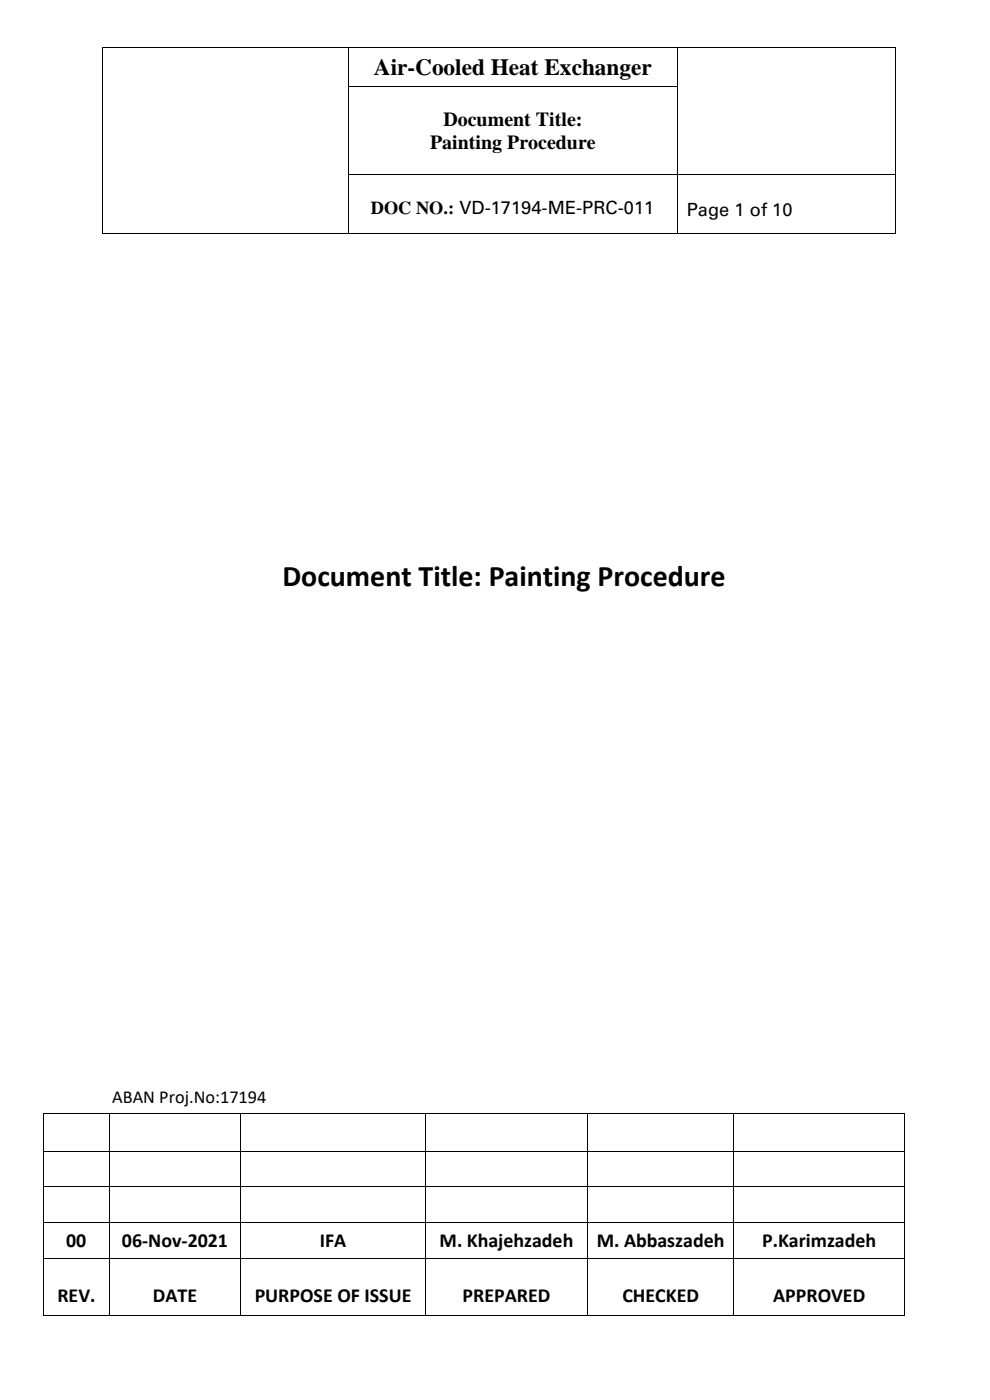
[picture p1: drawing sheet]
<svg xmlns="http://www.w3.org/2000/svg" width="210mm" height="297mm" viewBox="0 0 210 297" stroke-linecap="round" stroke-linejoin="round" font-family="sans-serif">
<defs><g id="words">
<text font-size="6.3" x="59.9" y="124.3">Document Title: Painting Procedure</text>
<text font-size="4.9" x="79.3" y="15.9">Air-Cooled Heat Exchanger</text>
<g font-size="4.2">
<text x="94.1" y="26.8">Document Title:</text>
<text x="91.2" y="31.6">Painting Procedure</text>
<text x="14.1" y="264.5">00</text>
<text x="25.9" y="264.5">06-Nov-2021</text>
<text x="67.8" y="264.5">IFA</text>
<text x="93.3" y="264.5">M. Khajehzadeh</text>
<text x="126.6" y="264.5">M. Abbaszadeh</text>
<text x="161.7" y="264.5">P.Karimzadeh</text>
<text x="12.2" y="276.2">REV.</text>
<text x="32.4" y="276.2">DATE</text>
<text x="54" y="276.2">PURPOSE OF ISSUE</text>
<text x="98.1" y="276.2">PREPARED</text>
<text x="132" y="276.2">CHECKED</text>
<text x="164" y="276.2">APPROVED</text>
</g>
<g font-size="3.9">
<text x="78.7" y="45.5">DOC NO.: VD-17194-ME-PRC-011</text>
<text x="145.7" y="45.8">Page 1 of 10</text>
<text x="23.8" y="233.9">ABAN Proj.No:17194</text>
</g>
</g></defs>
<g fill="#000">
<path d="M21.7 10h.1v.2h-.1z" fill-rule="evenodd"/>
<path d="M21.7 10h.1v.2h-.1z" fill-rule="evenodd"/>
<path d="M21.7 18.2h.1v.1h-.1z" fill-rule="evenodd"/>
<path d="M73.8 10h.1v.2h-.1z" fill-rule="evenodd"/>
<path d="M73.8 18.2h.1v.1h-.1z" fill-rule="evenodd"/>
<path d="M143.7 10h.2v.2h-.2z" fill-rule="evenodd"/>
<path d="M143.7 18.2h.2v.1h-.2z" fill-rule="evenodd"/>
<path d="M189.9 10h.1v.2h-.1z" fill-rule="evenodd"/>
<path d="M189.9 10h.1v.2h-.1z" fill-rule="evenodd"/>
<path d="M189.9 18.2h.1v.1h-.1z" fill-rule="evenodd"/>
<path d="M21.7 37h.1v.2h-.1z" fill-rule="evenodd"/>
<path d="M73.8 37h.1v.2h-.1z" fill-rule="evenodd"/>
<path d="M143.7 37h.2v.2h-.2z" fill-rule="evenodd"/>
<path d="M189.9 37h.1v.2h-.1z" fill-rule="evenodd"/>
<path d="M21.7 49.5h.1v.2h-.1z" fill-rule="evenodd"/>
<path d="M21.7 49.5h.1v.2h-.1z" fill-rule="evenodd"/>
<path d="M73.8 49.5h.1v.2h-.1z" fill-rule="evenodd"/>
<path d="M143.7 49.5h.2v.2h-.2z" fill-rule="evenodd"/>
<path d="M189.9 49.5h.1v.2h-.1z" fill-rule="evenodd"/>
<path d="M189.9 49.5h.1v.2h-.1z" fill-rule="evenodd"/>
<path d="M9.1 236.2h.2v.2h-.2z" fill-rule="evenodd"/>
<path d="M9.1 236.2h.2v.2h-.2z" fill-rule="evenodd"/>
<path d="M23.1 236.2h.2v.2h-.2z" fill-rule="evenodd"/>
<path d="M51 236.2h.1v.2h-.1z" fill-rule="evenodd"/>
<path d="M90.2 236.2h.2v.2h-.2z" fill-rule="evenodd"/>
<path d="M124.6 236.2h.1v.2h-.1z" fill-rule="evenodd"/>
<path d="M155.6 236.2h.2v.2h-.2z" fill-rule="evenodd"/>
<path d="M191.9 236.2h.1v.2h-.1z" fill-rule="evenodd"/>
<path d="M191.9 236.2h.1v.2h-.1z" fill-rule="evenodd"/>
<path d="M9.1 244.1h.2v.2h-.2z" fill-rule="evenodd"/>
<path d="M9.1 251.6h.2v.2h-.2z" fill-rule="evenodd"/>
<path d="M9.1 259.2h.2v.2h-.2z" fill-rule="evenodd"/>
<path d="M23.1 244.1h.2v.2h-.2z" fill-rule="evenodd"/>
<path d="M23.1 251.6h.2v.2h-.2z" fill-rule="evenodd"/>
<path d="M23.1 259.2h.2v.2h-.2z" fill-rule="evenodd"/>
<path d="M51 244.1h.1v.2h-.1z" fill-rule="evenodd"/>
<path d="M51 251.6h.1v.2h-.1z" fill-rule="evenodd"/>
<path d="M51 259.2h.1v.2h-.1z" fill-rule="evenodd"/>
<path d="M90.2 244.1h.2v.2h-.2z" fill-rule="evenodd"/>
<path d="M90.2 251.6h.2v.2h-.2z" fill-rule="evenodd"/>
<path d="M90.2 259.2h.2v.2h-.2z" fill-rule="evenodd"/>
<path d="M124.6 244.1h.1v.2h-.1z" fill-rule="evenodd"/>
<path d="M124.6 251.6h.1v.2h-.1z" fill-rule="evenodd"/>
<path d="M124.6 259.2h.1v.2h-.1z" fill-rule="evenodd"/>
<path d="M155.6 244.1h.2v.2h-.2z" fill-rule="evenodd"/>
<path d="M155.6 251.6h.2v.2h-.2z" fill-rule="evenodd"/>
<path d="M155.6 259.2h.2v.2h-.2z" fill-rule="evenodd"/>
<path d="M191.9 244.1h.1v.2h-.1z" fill-rule="evenodd"/>
<path d="M191.9 251.6h.1v.2h-.1z" fill-rule="evenodd"/>
<path d="M191.9 259.2h.1v.2h-.1z" fill-rule="evenodd"/>
<path d="M9.1 266.8h.2v.2h-.2z" fill-rule="evenodd"/>
<path d="M9.1 279.1h.2v.1h-.2z" fill-rule="evenodd"/>
<path d="M9.1 279.1h.2v.1h-.2z" fill-rule="evenodd"/>
<path d="M23.1 266.8h.2v.2h-.2z" fill-rule="evenodd"/>
<path d="M23.1 279.1h.2v.1h-.2z" fill-rule="evenodd"/>
<path d="M51 266.8h.1v.2h-.1z" fill-rule="evenodd"/>
<path d="M51 279.1h.1v.1h-.1z" fill-rule="evenodd"/>
<path d="M90.2 266.8h.2v.2h-.2z" fill-rule="evenodd"/>
<path d="M90.2 279.1h.2v.1h-.2z" fill-rule="evenodd"/>
<path d="M124.6 266.8h.1v.2h-.1z" fill-rule="evenodd"/>
<path d="M124.6 279.1h.1v.1h-.1z" fill-rule="evenodd"/>
<path d="M155.6 266.8h.2v.2h-.2z" fill-rule="evenodd"/>
<path d="M155.6 279.1h.2v.1h-.2z" fill-rule="evenodd"/>
<path d="M191.9 266.8h.1v.2h-.1z" fill-rule="evenodd"/>
<path d="M191.9 279.1h.1v.1h-.1z" fill-rule="evenodd"/>
<path d="M191.9 279.1h.1v.1h-.1z" fill-rule="evenodd"/>
</g>
<g fill="none" stroke="#000" stroke-width=".21">
<path d="M21.8 10.2v8M21.8 18.3v18.7M21.8 10.1h52M73.9 10.2v8M73.9 18.3v18.7M73.9 10.1h69.8M73.9 18.2h69.8M143.8 10.2v8M143.8 18.3v18.7M143.9 10.1h46M189.9 10.2v8M189.9 18.3v18.7"/>
<path d="M21.8 37.2v12.3M73.9 37.2v12.3M73.9 37.1h69.8M143.8 37.2v12.3M143.9 37.1h46M189.9 37.2v12.3M21.8 49.6h52M73.9 49.6h69.8M143.9 49.6h46M9.2 236.4v7.7M9.3 236.3h13.8M23.2 236.4v7.7"/>
<path d="M23.3 236.3h27.7M51.1 236.4v7.7M51.1 236.3h39.1M90.3 236.4v7.7M90.4 236.3h34.2M124.7 236.4v7.7M124.7 236.3h30.9M155.7 236.4v7.7M155.8 236.3h36.1M191.9 236.4v7.7M9.2 244.3v7.3M9.2 251.8v7.4"/>
<path d="M9.2 259.4v7.4M9.3 244.2h13.8M9.3 251.7h13.8M9.3 259.3h13.8M23.2 244.3v7.3M23.2 251.8v7.4M23.2 259.4v7.4M23.3 244.2h27.7M23.3 251.7h27.7M23.3 259.3h27.7M51.1 244.3v7.3M51.1 251.8v7.4"/>
<path d="M51.1 259.4v7.4M51.1 244.2h39.1M51.1 251.7h39.1M51.1 259.3h39.1M90.3 244.3v7.3M90.3 251.8v7.4M90.3 259.4v7.4M90.4 244.2h34.2M90.4 251.7h34.2M90.4 259.3h34.2M124.7 244.3v7.3M124.7 251.8v7.4"/>
<path d="M124.7 259.4v7.4M124.7 244.2h30.9M124.7 251.7h30.9M124.7 259.3h30.9M155.7 244.3v7.3M155.7 251.8v7.4M155.7 259.4v7.4M155.8 244.2h36.1M155.8 251.7h36.1M155.8 259.3h36.1M191.9 244.3v7.3M191.9 251.8v7.4"/>
<path d="M191.9 259.4v7.4M9.2 267v12.1M9.3 266.9h13.8M9.3 279.1h13.8M23.2 267v12.1M23.3 266.9h27.7M23.3 279.1h27.7M51.1 267v12.1M51.1 266.9h39.1M51.1 279.1h39.1M90.3 267v12.1M90.4 266.9h34.2"/>
<path d="M90.4 279.1h34.2M124.7 267v12.1M124.7 266.9h30.9M124.7 279.1h30.9M155.7 267v12.1M155.8 266.9h36.1M155.8 279.1h36.1M191.9 267v12.1"/>
</g>
<use href="#words"/>
</svg>
